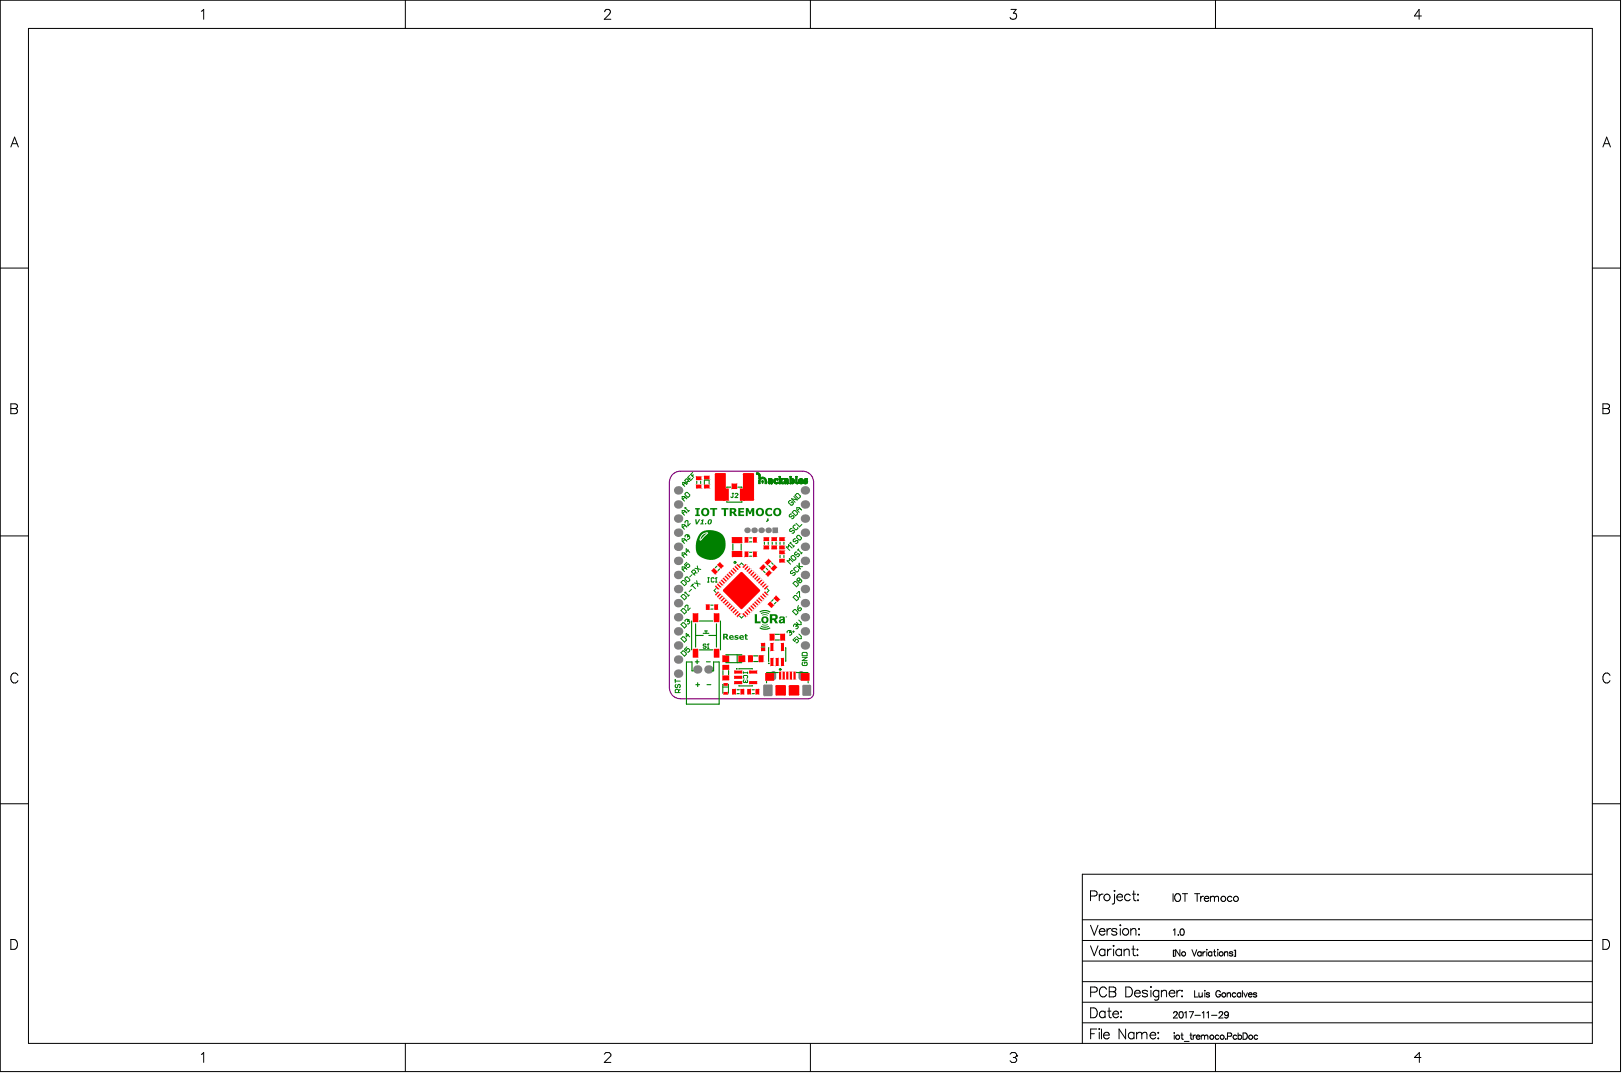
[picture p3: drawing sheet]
<svg xmlns="http://www.w3.org/2000/svg" width="487mm" height="322mm" viewBox="0 0 487 322" stroke-linecap="round" stroke-linejoin="round" font-family="sans-serif">
<g fill="none" stroke="#000" stroke-width=".3">
<path d="M.1 .1h486v321.3h-486zM8.5 8.5h469.1v304.4h-469.1zM60.4 3.4l.7-.6v3M121.6 .1v8.4M181.4 3.5l.1-.4 .5-.3h.5l.5 .3a.92 .92 0 0 1-.3 1.3l-1.4 1.4h1.9M243.1 .1v8.4M303.3 2.8h1.5l-.8 1.1a.99 .99 0 0 1 .9 1.4 .99 .99 0 0 1-1.6 .3l-.3-.4M364.6 .1v8.4M426.4 4.8h-2.1l1.4-2v3M3.3 44.1l1.1-3 1.1 3M3.7 43.1h1.4M480.8 44.1l1.1-3 1.2 3"/>
<path d="M481.2 43.1h1.4M.1 80.4h8.4M477.6 80.4h8.5M3.3 121.1h1.2l.6 .3 .1 .6-.3 .4-.4 .1a.78 .78 0 0 1 .8 .8 .78 .78 0 0 1-.8 .8h-1.2zM3.3 122.5h1.2M480.8 121.1h1.3l.5 .3 .2 .6-.3 .4-.4 .1a.78 .78 0 0 1 .7 .8 .78 .78 0 0 1-.7 .8h-1.3zM480.8 122.5h1.3M.1 160.7h8.4M477.6 160.7h8.5M5.4 202.6a1.09 1.09 0 0 0-1.3-.8 1.09 1.09 0 0 0-.8 1.2 1.3 1.3 0 0 0 .2 1.4 1.3 1.3 0 0 0 1.4 .3l.5-.6M482.9 202.6a1.09 1.09 0 0 0-1.2-.8 1.09 1.09 0 0 0-.9 1.2 1.3 1.3 0 0 0 .3 1.4 1.3 1.3 0 0 0 1.4 .3l.4-.6M.1 241h8.4"/>
<path d="M477.6 241h8.5M324.7 275.8h152.9M327.1 277.5l1.1 2.9 1.2-2.9M327.1 268.7h1.3a.78 .78 0 0 0 .7-.8 .78 .78 0 0 0-.7-.7h-1.3v2.9M329.7 279.3a.93 .93 0 0 0 .6 1.1 .93 .93 0 0 0 1.1-.4M329.7 268.2v1.9M329.9 278.9a.82 .82 0 0 1 .9-.4 .82 .82 0 0 1 .6 .8h-1.7zM330.9 268.2a.95 .95 0 0 0-1.2 .8M332.1 278.5v1.9M333.2 278.5a.95 .95 0 0 0-1.1 .8M334.3 267v.3zM334.3 268.2v2.3l-.1 .5-.6 .1"/>
<path d="M335 278.9a.89 .89 0 0 0-1.5 0l.1 .3 1.3 .4 .1 .4a.89 .89 0 0 1-1.5 0M335 269a.93 .93 0 0 0 .6 1.1 .93 .93 0 0 0 1.1-.4M335.1 268.6a.82 .82 0 0 1 1-.5 .82 .82 0 0 1 .6 .9h-1.7zM336 277.3v.3zM336 278.5v1.9M339 268.6a.94 .94 0 0 0-1.4-.2 .94 .94 0 0 0 0 1.4 .94 .94 0 0 0 1.4-.1M339.2 279l.7-.5 .7 .1 .1 1.8M339.2 278.5v1.9M339.7 268.2h.9M340.1 267.2v2.4l.1 .4 .6 .1M341.3 269.8v.3zM341.3 268.2v.2z"/>
<path d="M341.7 278.5v.3zM351.9 268v2.3M352 278.9l.4-.3v1.9M352.8 268.1a1.16 1.16 0 0 1 1.4 .8 1.16 1.16 0 0 1-.7 1.4 1.21 1.21 0 0 1-1.2-.8 1.21 1.21 0 0 1 .5-1.4zM354.2 278.7l.3-.1a.98 .98 0 0 1 .7 .9 .98 .98 0 0 1-.7 1 1.21 1.21 0 0 1-.3-1.8zM354.7 268h1.5M355.4 268v2.3M358.3 268h1.6M359.1 268v2.3M360.1 268.8v1.5M361 268.8a.75 .75 0 0 0-.9 .7M361.2 269.5v.2a.71 .71 0 0 0 .6 .6 .71 .71 0 0 0 .8-.3"/>
<path d="M361.6 268.9h.8l.2 .6h-1.4zM363.1 269.2l.5-.4 .6 .1 .1 .3M363.1 268.8v1.5M364.3 269.2l.5-.4 .6 .1 .1 1.4M364.3 269.2v1.1M369.5 269.1a.74 .74 0 0 0-1.1-.1 .74 .74 0 0 0 0 1.1 .74 .74 0 0 0 1.1-.1M477.6 262.2h-152.9v50.7M3.3 281.8h.9a1.58 1.58 0 0 1 1.1 1.4 1.58 1.58 0 0 1-1.1 1.5h-.9zM324.7 294.4h152.9M324.7 288.2h152.9M324.7 282h152.9M327.1 283.7l1.1 2.9 1.2-2.9"/>
<path d="M327.1 297.5h1.3a.78 .78 0 0 0 .7-.7 .78 .78 0 0 0-.7-.8h-1.3v3M331.4 285.1a.94 .94 0 0 0-1.4-.2 .94 .94 0 0 0 0 1.4 .94 .94 0 0 0 1.4-.1M331.4 284.6v2M331.9 296.7a1.09 1.09 0 0 0-1.2-.7 1.09 1.09 0 0 0-.9 1.1 1.29 1.29 0 0 0 .3 1.4 1.29 1.29 0 0 0 1.4 .3l.4-.5M332.2 284.6v2M332.7 296h1.3l.6 .3v.8l-.6 .3a.78 .78 0 0 1 .7 .8 .78 .78 0 0 1-.7 .8h-1.3zM332.7 297.4h1.3M333.3 284.6a.95 .95 0 0 0-1.1 .9M333.9 283.7h.3zM334 284.6v2M336.4 285.1a.94 .94 0 0 0-1.4-.2 .94 .94 0 0 0 0 1.4 .94 .94 0 0 0 1.4-.1M336.4 284.6v2"/>
<path d="M337.2 285.2l.7-.6 .7 .2 .1 1.8M337.2 284.6v2M337.7 296h1a1.58 1.58 0 0 1 1 1.5 1.58 1.58 0 0 1-1 1.5h-1zM339.5 284.6h1M339.9 283.7v2.3l.2 .5 .5 .1M340.3 297.8a.93 .93 0 0 0 .6 1.1 .93 .93 0 0 0 1.1-.4M340.5 297.4a.82 .82 0 0 1 .9-.4 .82 .82 0 0 1 .6 .8h-1.7zM341.2 284.6v.3zM341.2 286.3v.3zM341.7 280.2v.2zM344.2 297.4a.89 .89 0 0 0-1.6 0l.2 .3 1.2 .4 .2 .4a.89 .89 0 0 1-1.6 0M345.2 295.9v.2z"/>
<path d="M345.2 297v2M347.6 297.4a.94 .94 0 0 0-1.4-.1 .94 .94 0 0 0 0 1.4 .94 .94 0 0 0 1.4-.2M347.6 297v2.2a.78 .78 0 0 1-.5 .7 .78 .78 0 0 1-.8-.1M348.4 297.5l.7-.5 .7 .1 .1 1.9M348.4 297v2M350.7 297.8a.93 .93 0 0 0 .5 1.1 .93 .93 0 0 0 1.2-.4M351.1 297.1a.78 .78 0 0 1 .9-.1 .78 .78 0 0 1 .4 .8h-1.7zM352 285v1.8M352.4 285h-.4v1.8h.4M353 297v2M353.4 280.4h.1zM353.9 284.8v1.9l-1.2-1.9v1.9"/>
<path d="M354.1 297a.95 .95 0 0 0-1.1 .8M354.4 298.8h.3zM354.6 297v.3zM357.5 284.8l.8 1.9 .7-1.9M358.3 297.1v1.9h1.1M359.6 297.7l.1 1.2 .5 .1 .4-.4M360.3 285.7a.61 .61 0 0 0-.9-.1 .61 .61 0 0 0 0 .9 .61 .61 0 0 0 .9-.1M360.3 285.4v1.3M360.6 297.7v1.3M360.8 285.4v1.3M361.4 297v.2zM361.4 297.7v1.3"/>
<path d="M361.5 285.4l-.4 .1-.3 .5M362 284.7v.2zM362 285.4v1.3M362.8 298l-.3-.3-.7 .3 .9 .5v.4l-.5 .1-.4-.3M363.5 285.7a.61 .61 0 0 0-.9-.1 .61 .61 0 0 0 0 .9 .61 .61 0 0 0 .9-.1M363.5 285.4v1.3M364 285.4h.6M364.3 284.8v1.5l.1 .3 .3 .1M365.2 284.8h.2zM365.3 285.4v1.3M366.1 297.6a.7 .7 0 0 0-.8-.5 .7 .7 0 0 0-.6 .7v.5a.68 .68 0 0 0 .7 .7 .68 .68 0 0 0 .7-.7h-.5M367.3 285.4v1.3"/>
<path d="M367.3 285.8l.4-.4 .5 .1 .1 1.2M368.1 298.1l.5-.4 .4 .1 .1 1.2M368.1 297.7v1.3M369.8 285.7l-.4-.3-.6 .3 .9 .5v.4l-.6 .1-.3-.3M370.2 285h.4v1.8h-.4M370.5 285v1.8M370.7 298a.61 .61 0 0 0-.9-.1 .61 .61 0 0 0 0 .9 .61 .61 0 0 0 .9-.1M372.2 298a.61 .61 0 0 0-.9-.1 .61 .61 0 0 0 0 .9 .61 .61 0 0 0 .9-.1M372.2 297.7v1.3M372.7 297.1v1.9M373.1 297.7l.5 1.3 .6-1.3M374.5 298.3l.1 .4 .3 .3 .7-.3"/>
<path d="M374.7 297.8h.7l.2 .5h-1.1zM377 298l-.4-.3-.6 .3 .9 .5v.4l-.6 .1-.3-.3M480.8 281.8h1a1.58 1.58 0 0 1 1 1.4 1.58 1.58 0 0 1-1 1.5h-1zM60.4 316.2l.7-.5v2.9M121.6 312.9v8.5M181.3 316.2l.5-.5h.9l.5 .5v.4l-1.9 2h1.9M243.1 312.9v8.5M303 316.2l.5-.5h1l.4 .5v.4M304 317.1h.5M304.5 317.1l.4 .5v.5l-.4 .5h-1l-.5-.5M304.9 316.6h.1M304.9 316.6l-.4 .5"/>
<path d="M324.7 306.7h152.9M324.7 300.6h152.9M327.1 302.3h1a1.58 1.58 0 0 1 1.1 1.4 1.58 1.58 0 0 1-1.1 1.5h-1zM327.1 310h1.2M329 308.6h-1.9v3M329.7 308.5v.2zM329.7 309.6v2M330.4 308.6v3M331 310.4a.93 .93 0 0 0 .6 1.1 .93 .93 0 0 0 1.1-.4M331.2 310a.82 .82 0 0 1 .9-.4 .82 .82 0 0 1 .6 .8h-1.7zM331.5 303.7a.94 .94 0 0 0-1.4-.2 .94 .94 0 0 0 0 1.4 .94 .94 0 0 0 1.4-.1M331.5 303.2v2"/>
<path d="M332.3 303.2h.9M332.7 302.3v2.4l.1 .4 .6 .1M333.8 304.1a.93 .93 0 0 0 .6 1 .93 .93 0 0 0 1.1-.3M334.2 303.4a.78 .78 0 0 1 .9-.1 .78 .78 0 0 1 .4 .8h-1.7zM336.3 304.9v.3zM336.3 303.2v.3zM337.6 308.6v3l-1.9-3v3M340.1 310a.94 .94 0 0 0-1.3-.1 .94 .94 0 0 0 0 1.4 .94 .94 0 0 0 1.3-.2M340.1 309.6v2M340.9 310.1l.7-.5 .7 .1 .2 .4M340.9 309.6v2M342.5 310.1l.7-.5 .7 .1 .1 1.9"/>
<path d="M342.5 310.1v1.5M345 310.4a.93 .93 0 0 0 .5 1.1 .93 .93 0 0 0 1.2-.4M345.4 309.7a.78 .78 0 0 1 .9-.1 .78 .78 0 0 1 .4 .8h-1.7zM347.4 309.6v.3zM347.4 311.3v.3zM352 303.8l.4-.4 .6 .1 .1 .3-.2 .6-.9 .9h1.2M352.1 309.8h.2zM352.2 310.4v1.3M353.9 303.5l.3-.1a.98 .98 0 0 1 .7 .9 .98 .98 0 0 1-.7 1 1.21 1.21 0 0 1-.3-1.8zM354.2 310.4h.7M354.5 309.8v1.5l.1 .3 .4 .1M355.2 312.3h1.5"/>
<path d="M355.3 303.8l.5-.4v1.9M356.7 303.4h1.3l-.9 1.9M356.9 310.4h.7M357.2 309.8v1.5l.1 .3 .4 .1M357.9 310.4v1.3M358.4 304.5h1.7M358.7 310.4l-.5 .1-.3 .5M358.8 311l.1 .4 .4 .3 .6-.3M359.1 310.5h.6l.2 .5h-1.1zM360.3 310.8l.5-.4 .4 .1 .1 .3M360.3 310.4v1.3M360.6 303.8l.5-.4v1.9"/>
<path d="M361.3 310.8l.5-.4 .4 .1 .1 1.2M361.3 310.8v.9M362 303.8l.5-.4v1.9M363.4 304.5h1.6M364.6 312.9v8.5M365.6 310.7a.61 .61 0 0 0-.9-.1 .61 .61 0 0 0 0 .9 .61 .61 0 0 0 .9-.1M365.7 303.8l.4-.4 .5 .1 .2 .3-.3 .6-.9 .9h1.3M367.6 311.6h.2zM368.2 310.8l1.1-.1 .1-.7-1.2-.2v1.9M368.5 304a.9 .9 0 0 1-.8 1.3l-.3-.3M371 310.7a.61 .61 0 0 0-.9-.1 .61 .61 0 0 0 0 .9 .61 .61 0 0 0 .9-.1M371.4 310.7a.61 .61 0 0 1 .9-.1 .61 .61 0 0 1 0 .9 .61 .61 0 0 1-.9-.1"/>
<path d="M371.4 309.8v1.9M372.9 309.8h.6a1.02 1.02 0 0 1 .7 .9 1.02 1.02 0 0 1-.7 1h-.6zM377.2 310.7a.61 .61 0 0 0-.9-.1 .61 .61 0 0 0 0 .9 .61 .61 0 0 0 .9-.1M426.2 317.1h-1.9l1.4-1.4v2.9"/>
<circle cx="332" cy="269.1" r=".98"/>
<circle cx="337.6" cy="279.5" r=".98"/>
<circle cx="367" cy="269.5" r=".77"/>
<circle cx="370.7" cy="269.6" r=".77"/>
<circle cx="355" cy="286" r=".63"/>
<circle cx="366.3" cy="286.1" r=".62"/>
<circle cx="367.1" cy="298.4" r=".62"/>
<circle cx="353.3" cy="311" r=".62"/>
<circle cx="363.5" cy="311.1" r=".63"/>
<circle cx="366.6" cy="311" r=".63"/>
<circle cx="367.9" cy="304" r=".59"/>
<circle cx="375.1" cy="311.1" r=".63"/>
</g>
<path d="M201.8 142.3a3.3 3.3 0 0 1 2.3-1h36.6a3.3 3.3 0 0 1 3.4 3.3v63.3l-.3 .8-.6 .6-.8 .3h-38.3a3.3 3.3 0 0 1-3.3-3.4v-61.6a3.3 3.3 0 0 1 1-2.3z" fill="none" stroke="#800080" stroke-width=".34"/>
<g fill="#808080">
<circle cx="203.4" cy="197.8" r="1.27"/>
<circle cx="203.4" cy="202" r="1.27"/>
<circle cx="203.4" cy="193.6" r="1.27"/>
<circle cx="203.4" cy="185.1" r="1.27"/>
<circle cx="203.4" cy="180.9" r="1.27"/>
<circle cx="203.4" cy="189.3" r="1.27"/>
<circle cx="203.4" cy="172.4" r="1.27"/>
<circle cx="203.4" cy="168.2" r="1.27"/>
<circle cx="203.4" cy="159.7" r="1.27"/>
<circle cx="203.4" cy="155.5" r="1.27"/>
<circle cx="203.4" cy="147.1" r="1.27"/>
<circle cx="224.1" cy="159" r=".85"/>
<circle cx="230.4" cy="159" r=".85"/>
</g>
<path d="M240.3 202v1.2" fill="none" stroke="#808080" stroke-width="1.7"/>
<g fill="#808080">
<path d="M231.3 205.3v.4zM231.3 205.3l.5 .4h-.5z"/>
<path d="M228.9 205.7h.5zM229.1 205.3h.3v.4h-.5z"/>
<path d="M229.4 208.4v.4zM228.9 208.4h.5v.4z"/>
<path d="M231.3 208.4h.5zM231.3 208.4h.5l-.3 .3-.2 .1z"/>
<circle cx="203.4" cy="176.7" r="1.27"/>
<circle cx="203.4" cy="164" r="1.27"/>
<circle cx="203.4" cy="151.3" r="1.27"/>
<circle cx="209.1" cy="200.8" r="1.25"/>
<circle cx="212.5" cy="200.8" r="1.25"/>
</g>
<path d="M229.4 205.3h1.9l.5 .4v2.7l-.5 .4h-1.9l-.5-.4v-2.7z" fill-rule="evenodd" fill="#808080"/>
<path d="M232 202v1.2" fill="none" stroke="#808080" stroke-width="1.7"/>
<g fill="#808080">
<path d="M231.9 158.2h1.2l.3 .2v1.2l-.3 .3h-1.2l-.2-.3v-1.2z" fill-rule="evenodd"/>
<path d="M241.1 205.4h1.8l.4 .4v2.5l-.4 .4h-1.8l-.4-.4v-2.5z" fill-rule="evenodd"/>
</g>
<g fill="#808080">
<path d="M231.9 159.6v.3zM231.7 159.6h.2v.3z"/>
<path d="M233.1 159.6h.3zM233.1 159.6h.3l-.3 .3z"/>
<path d="M233.1 158.2v.2zM233.1 158.2l.3 .2h-.3z"/>
<path d="M231.7 158.4h.2zM231.8 158.3l.1-.1v.2h-.2z"/>
<path d="M242.9 205.4v.4zM242.9 205.4l.4 .4h-.4z"/>
<path d="M240.7 205.8h.4zM240.9 205.4h.2v.4h-.4z"/>
<path d="M241.1 208.3v.4zM240.7 208.3h.4v.4z"/>
<path d="M242.9 208.3h.4zM242.9 208.3h.4l-.2 .3-.2 .1z"/>
<circle cx="226.2" cy="159" r=".85"/>
<circle cx="228.3" cy="159" r=".85"/>
<circle cx="241.4" cy="193.6" r="1.27"/>
<circle cx="241.4" cy="185.1" r="1.27"/>
<circle cx="241.4" cy="180.9" r="1.27"/>
<circle cx="241.4" cy="189.3" r="1.27"/>
<circle cx="241.4" cy="172.4" r="1.27"/>
<circle cx="241.4" cy="168.2" r="1.27"/>
<circle cx="241.4" cy="159.7" r="1.27"/>
<circle cx="241.4" cy="155.5" r="1.27"/>
<circle cx="241.4" cy="147.1" r="1.27"/>
<circle cx="241.4" cy="176.7" r="1.27"/>
<circle cx="241.4" cy="164" r="1.27"/>
<circle cx="241.4" cy="151.3" r="1.27"/>
</g>
<g fill="#f00">
<path d="M217.1 207.5h1.1l.1 .8h-1.2z" fill-rule="evenodd"/>
<path d="M217 204.9l1.2-.1 .1 .8-1.2 .1z" fill-rule="evenodd"/>
<path d="M218.3 180.3l.3 .3-.9 .9-.3-.3z" fill-rule="evenodd"/>
<path d="M215.9 174.4l.9 .9-.2 .3-.9-.9z" fill-rule="evenodd"/>
<path d="M216.5 173.9l.9 .8-.2 .3-1-.8z" fill-rule="evenodd"/>
<path d="M217.1 173.3l.9 .9-.2 .2-1-.8z" fill-rule="evenodd"/>
<path d="M221.2 183.3l.3 .3-.9 .9-.2-.3z" fill-rule="evenodd"/>
<path d="M220.6 169.7l.9 .9-.2 .3-.9-.9z" fill-rule="evenodd"/>
<path d="M219.4 170.9l1 .9-.3 .3-.9-.9z" fill-rule="evenodd"/>
<path d="M220 170.3l1 .9-.3 .3-.9-.9z" fill-rule="evenodd"/>
<path d="M223.5 183.3l1 .9-.3 .3-.9-.9z" fill-rule="evenodd"/>
<path d="M222.7 184.1l.3-.2 .9 .9-.3 .2z" fill-rule="evenodd"/>
<path d="M224.2 169.7l.3 .3-1 .9-.2-.3z" fill-rule="evenodd"/>
<path d="M224.8 170.3l.3 .3-1 .9-.2-.3z" fill-rule="evenodd"/>
<path d="M226.5 180.3l.9 .9-.2 .3-1-.9z" fill-rule="evenodd"/>
<path d="M228.3 173.9l.3 .3-.9 .8-.3-.3z" fill-rule="evenodd"/>
<path d="M227.7 173.3l.3 .3-.9 .8-.3-.2z" fill-rule="evenodd"/>
<path d="M231.1 197.4h.9l-.1 2.3-.8-.1z" fill-rule="evenodd"/>
<path d="M229.4 177.4l1 .9-.3 .3-.9-.9z" fill-rule="evenodd"/>
<path d="M234.2 197.4h1l-.1 2.3-.9-.1z" fill-rule="evenodd"/>
<path d="M232.7 197.4h.9l-.1 2.3-.8-.1z" fill-rule="evenodd"/>
<path d="M234.2 190l1.3 .2-.2 1.9-1.3-.1z" fill-rule="evenodd"/>
<path d="M233.7 167.7l1.6-.1 .1 1-1.6 .1z" fill-rule="evenodd"/>
<path d="M233.7 163.7l1.6-.1 .1 1-1.6 .2z" fill-rule="evenodd"/>
<path d="M233.8 161.1h1.5l.1 1-1.6 .2z" fill-rule="evenodd"/>
<path d="M216.5 178.6l.3 .3-.9 .8-.2-.3z" fill-rule="evenodd"/>
<path d="M217.1 179.2l.3 .2-.9 .9-.3-.3z" fill-rule="evenodd"/>
<path d="M217.7 179.7l.3 .3-.9 .9-.3-.3z" fill-rule="evenodd"/>
<path d="M217.7 172.7l.9 .9-.2 .3-1-.9z" fill-rule="evenodd"/>
<path d="M217 146.5l1.6 .1-.1 3.6-1.6-.1z" fill-rule="evenodd"/>
<path d="M219.6 206.7h1.2l-.2 1.6-1-.1z" fill-rule="evenodd"/>
<path d="M220.1 182.1l.3 .3-1 .9-.2-.3z" fill-rule="evenodd"/>
<path d="M220.7 182.7l.3 .3-1 .9-.2-.3z" fill-rule="evenodd"/>
<path d="M219.4 145.1l1.6-.1 .1 1.6-1.6 .1z" fill-rule="evenodd"/>
<path d="M224.1 206.7h1.2l-.1 1.6-1.1-.1z" fill-rule="evenodd"/>
<path d="M224.1 182.7l1 .9-.3 .3-.9-.9z" fill-rule="evenodd"/>
<path d="M223.6 169.2l.3 .2-.9 .9-.3-.3z" fill-rule="evenodd"/>
<path d="M223.3 165.5h1.2l-.1 1.6-1.1-.2z" fill-rule="evenodd"/>
<path d="M223.3 161.2h1.2l-.1 1.5-1.1-.1z" fill-rule="evenodd"/>
<path d="M226.7 206.6l1.1 .1-.1 1.6-1.1-.1z" fill-rule="evenodd"/>
<path d="M227.7 179.2l.9 .8-.2 .3-1-.9z" fill-rule="evenodd"/>
<path d="M227.1 179.7l.9 .9-.2 .3-1-.9z" fill-rule="evenodd"/>
<path d="M227.1 172.7l.3 .3-.9 .9-.3-.3z" fill-rule="evenodd"/>
<path d="M226 165.4l1 .1-.1 1.6-1.1-.2z" fill-rule="evenodd"/>
<path d="M226 161.1l1 .1-.1 1.5-1.1-.1z" fill-rule="evenodd"/>
<path d="M231.1 192.9h.9l-.1 2.3-.8-.1z" fill-rule="evenodd"/>
<path d="M229.7 201.9h2.2l.3 .2v1.8l-.3 .3h-2.2l-.2-.3v-1.8z" fill-rule="evenodd"/>
<path d="M230.1 175.6l.3 .3-1 .9-.2-.3z" fill-rule="evenodd"/>
<path d="M229.6 172.1l1-1.1 .9 .7-1.1 1.2z" fill-rule="evenodd"/>
<path d="M230.5 167.6l.8 .9-1.2 1-.6-.9z" fill-rule="evenodd"/>
<path d="M234.2 192.9h1l-.1 2.3-.9-.1z" fill-rule="evenodd"/>
<path d="M233.7 201.5h.6v2.3l-.6-.1z" fill-rule="evenodd"/>
<path d="M234.8 201.5h.6v2.3l-.6-.1z" fill-rule="evenodd"/>
<path d="M233.8 165.1h1.5l.1 1-1.6 .1z" fill-rule="evenodd"/>
<path d="M237 201.5h.6l-.1 2.3-.6-.1z" fill-rule="evenodd"/>
<path d="M238.1 201.5h.6l-.1 2.3-.6-.1z" fill-rule="evenodd"/>
<path d="M218.9 180.9l.3 .3-1 .9-.2-.3z" fill-rule="evenodd"/>
<path d="M219.5 181.5l.3 .3-1 .9-.2-.3z" fill-rule="evenodd"/>
<path d="M215.4 177.4l.3 .3-1 .9-.2-.3z" fill-rule="evenodd"/>
<path d="M216 178l.2 .3-.9 .9-.2-.3z" fill-rule="evenodd"/>
<path d="M213.4 171.1l.8-.7 1 1.2-.8 .6z" fill-rule="evenodd"/>
<path d="M208.9 142.8h1.4l.1 1.1-1.5 .1z" fill-rule="evenodd"/>
<path d="M211.2 142.8l1.5-.1 .1 1-1.5 .1z" fill-rule="evenodd"/>
<path d="M224.8 204.2h2.2l.1 .9-2.3 .1z" fill-rule="evenodd"/>
<path d="M224.8 201.1h2.2l.1 .8-2.3 .1z" fill-rule="evenodd"/>
<path d="M228.4 194.2h1l.1 1-1.1 .1z" fill-rule="evenodd"/>
<path d="M231 190l1.3 .2-.1 1.9-1.4-.1z" fill-rule="evenodd"/>
<path d="M221.8 183.9l.3 .3-.9 .8-.2-.3z" fill-rule="evenodd"/>
<path d="M225.9 180.9l.9 .9-.2 .3-.9-.9z" fill-rule="evenodd"/>
<path d="M225.3 181.5l.9 .9-.2 .3-.9-.9z" fill-rule="evenodd"/>
<path d="M230.3 181.1l.8-.7 1 1.2-.8 .7z" fill-rule="evenodd"/>
<path d="M228.8 178l1 .9-.3 .3-.9-.9z" fill-rule="evenodd"/>
<path d="M228.9 174.4l.3 .3-1 .9-.2-.3z" fill-rule="evenodd"/>
<path d="M225.4 170.9l.3 .3-1 .9-.2-.3z" fill-rule="evenodd"/>
<path d="M231.4 163.7l1.5-.1 .1 1-1.5 .2z" fill-rule="evenodd"/>
<path d="M229 163.7l1.6-.1 .1 1-1.5 .2z" fill-rule="evenodd"/>
<path d="M231.5 161.1h1.4l.1 1-1.5 .2z" fill-rule="evenodd"/>
<path d="M229.2 161.1h1.4l.1 1-1.5 .2z" fill-rule="evenodd"/>
<path d="M216.8 202.6h1.8l.1 1.3-1.9 .2-.1-.2z" fill-rule="evenodd"/>
<path d="M216.8 199.4h1.8l.1 1.3-1.9 .2-.1-.2z" fill-rule="evenodd"/>
<path d="M216.9 196.5h1.6l.2 .2v1.7l-.2 .2h-1.6l-.2-.2v-1.7z" fill-rule="evenodd"/>
<path d="M214.3 194.6l1.5 .1v2.4l-.2 .1-1.5-.1v-2.4z" fill-rule="evenodd"/>
<path d="M208 194.6l1.5 .1v2.4l-.2 .1-1.5-.1v-2.4z" fill-rule="evenodd"/>
<path d="M211.7 181.4h1.2l-.1 1.5-1.1-.1z" fill-rule="evenodd"/>
<path d="M214.3 181.2l1.1 .2-.1 1.5-1.1-.1z" fill-rule="evenodd"/>
<path d="M214.3 183.9l1.5 .2v2.3l-.2 .2-1.5-.2v-2.3z" fill-rule="evenodd"/>
<path d="M208 183.9l1.5 .2v2.3l-.2 .2-1.5-.2v-2.3z" fill-rule="evenodd"/>
<path d="M215.8 168.6l1.2 1.1-.7 .8-1.1-1z" fill-rule="evenodd"/>
<path d="M214.7 175.6l1 .9-.3 .3-.9-.9z" fill-rule="evenodd"/>
<path d="M215.3 175l.9 .9-.2 .3-.9-.9z" fill-rule="evenodd"/>
<path d="M218.2 172.1l1 .9-.2 .3-1-.9z" fill-rule="evenodd"/>
<path d="M218.8 171.5l1 .9-.3 .3-.9-.9z" fill-rule="evenodd"/>
<path d="M208.8 145.4l1.5-.1 .1 1.1-1.5 .1z" fill-rule="evenodd"/>
<path d="M214.7 141.9h2.7l.3 .3v7.7l-.3 .3h-2.7l-.3-.3v-7.7z" fill-rule="evenodd"/>
<path d="M211.2 145.4l1.5-.1 .1 1.1-1.5 .1z" fill-rule="evenodd"/>
<path d="M222.2 206.6l1 .1-.1 1.6-1-.1z" fill-rule="evenodd"/>
<path d="M228.4 192.8h1l.1 1-1.1 .1z" fill-rule="evenodd"/>
<path d="M227.7 196.5l1.3 .2-.1 1.9-1.4-.2z" fill-rule="evenodd"/>
<path d="M224.5 196.5l1.4 .2-.2 1.9-1.3-.2z" fill-rule="evenodd"/>
<path d="M221.7 196.5h1.7l.2 .2v1.7l-.2 .2h-1.7l-.2-.2v-1.7z" fill-rule="evenodd"/>
<path d="M228.2 178.6l1 .8-.2 .3-1-.8z" fill-rule="evenodd"/>
<path d="M224.7 182.1l1 .9-.3 .3-.9-.9z" fill-rule="evenodd"/>
<path d="M228.6 175.9l.9-.9 .3 .3-.9 .9z" fill-rule="evenodd"/>
<path d="M226.5 172.1l.3 .3-.9 .9-.2-.3z" fill-rule="evenodd"/>
<path d="M226 171.5l.2 .3-.9 .9-.2-.3z" fill-rule="evenodd"/>
<path d="M221.2 169.2l.9 .8-.2 .3-.9-.9z" fill-rule="evenodd"/>
<path d="M228.9 169.3l.8 .8-1.2 1-.6-.8z" fill-rule="evenodd"/>
<path d="M231.2 170.4l1-1 .9 .7-1 1.1z" fill-rule="evenodd"/>
<path d="M223.2 141.9h2.7l.3 .3v7.7l-.3 .3h-2.7l-.3-.3v-7.7z" fill-rule="evenodd"/>
<path d="M222 146.5l1.6 .1-.1 3.6-1.6-.1z" fill-rule="evenodd"/>
<path d="M236.9 205.4h2.5l.3 .4v2.5l-.3 .3h-2.5l-.3-.3v-2.5z" fill-rule="evenodd"/>
<path d="M235.9 201.5h.6l-.1 2.3-.6-.1z" fill-rule="evenodd"/>
<path d="M240.4 201.9h2.2l.2 .2v1.8l-.2 .3h-2.2l-.2-.3v-1.8z" fill-rule="evenodd"/>
<path d="M220.3 204.2h2.2l.1 .9-2.3 .1z" fill-rule="evenodd"/>
<path d="M220.3 201.1h2.2l.1 .8-2.3 .1z" fill-rule="evenodd"/>
<path d="M232.9 205.4h2.5l.4 .4v2.5l-.4 .3h-2.5l-.3-.3v-2.5z" fill-rule="evenodd"/>
<path d="M220.3 202.7h2.2l.1 .8-2.3 .1z" fill-rule="evenodd"/>
<path d="M232.7 178.7l1.2 1-.6 .8-1.2-1z" fill-rule="evenodd"/>
<path d="M219.7 165.2h2.8l.2 .2v1.5l-.2 .2h-2.8l-.2-.2v-1.5z" fill-rule="evenodd"/>
<path d="M219.7 161.1h2.8l.2 .1v1.5l-.2 .2h-2.8l-.2-.2v-1.5z" fill-rule="evenodd"/>
<path d="M222.1 171.6h.6l5.2 5.2v.6l-5.2 5.2h-.6l-5.2-5.2v-.6z" fill-rule="evenodd"/>
</g>
<g fill="#f00">
<path d="M234 190.2h.2z"/>
<path d="M235.3 192h.2z"/>
<path d="M233.7 168.6l.1 .1z"/>
<path d="M235.3 167.6l.1 .1z"/>
<path d="M233.7 164.6l.1 .2z"/>
<path d="M235.3 163.6l.1 .1z"/>
<path d="M233.7 162.1l.1 .2z"/>
<path d="M235.3 161.1l.1 .1z"/>
<path d="M219.6 208.2l.1 .1z"/>
<path d="M220.6 206.6l.2 .1z"/>
<path d="M225.2 206.6l.1 .1z"/>
<path d="M224.1 208.2l.1 .1z"/>
<path d="M224.4 165.4l.1 .1z"/>
<path d="M223.3 166.9l.2 .2z"/>
<path d="M224.4 161.1l.1 .1z"/>
<path d="M223.3 162.6l.2 .1z"/>
<path d="M227.7 206.6l.1 .1z"/>
<path d="M226.6 208.2l.1 .1z"/>
<path d="M226.9 165.4l.1 .1z"/>
<path d="M225.8 166.9l.2 .2z"/>
<path d="M226.9 161.1l.1 .1z"/>
<path d="M225.8 162.6l.2 .1z"/>
<path d="M230.6 171h.2z"/>
<path d="M229.6 172.1v.1z"/>
<path d="M231.5 171.7v.2z"/>
<path d="M230.5 167.6h.1z"/>
<path d="M229.5 168.6v.2z"/>
<path d="M231.3 168.3v.2z"/>
<path d="M233.7 166.1l.1 .1z"/>
<path d="M235.3 165.1l.1 .1z"/>
<path d="M213.4 171.1v.1z"/>
<path d="M214.4 172.2h.2z"/>
<path d="M215.2 171.4v.2z"/>
<path d="M214.1 170.4h.1z"/>
<path d="M208.8 143.9l.1 .1z"/>
<path d="M210.3 142.8l.1 .1z"/>
<path d="M212.7 142.7l.1 .1z"/>
<path d="M211.2 143.7l.1 .1z"/>
<path d="M230.8 190.2h.2z"/>
<path d="M232.2 192h.1z"/>
<path d="M232.1 181.4v.2z"/>
<path d="M231 180.4h.1z"/>
<path d="M230.3 181.1v.2z"/>
<path d="M232.9 163.6l.1 .1z"/>
<path d="M231.4 164.6l.1 .2z"/>
<path d="M230.6 163.6l.1 .1z"/>
<path d="M229 164.6l.2 .2z"/>
<path d="M232.9 161.1l.1 .1z"/>
<path d="M231.4 162.1l.1 .2z"/>
<path d="M230.6 161.1l.1 .1z"/>
<path d="M229 162.1l.2 .2z"/>
<path d="M218.6 203.9h.1z"/>
<path d="M216.7 202.7h.1z"/>
<path d="M218.6 200.7h.1z"/>
<path d="M216.7 199.5h.1z"/>
<path d="M212.8 181.2l.1 .2z"/>
<path d="M211.7 182.8l.1 .1z"/>
<path d="M215.3 181.2l.1 .2z"/>
<path d="M214.2 182.8l.1 .1z"/>
<path d="M215.2 169.3v.2z"/>
<path d="M217 169.7v.1z"/>
<path d="M215.8 168.6h.2z"/>
<path d="M208.8 146.4l.1 .1z"/>
<path d="M210.3 145.3l.1 .1z"/>
<path d="M212.7 145.3l.1 .1z"/>
<path d="M211.2 146.4l.1 .1z"/>
<path d="M222.1 208.2l.1 .1z"/>
<path d="M223.1 206.6l.1 .1z"/>
<path d="M227.5 196.7h.2z"/>
<path d="M228.9 198.4h.1z"/>
<path d="M224.4 196.7h.1z"/>
<path d="M225.7 198.4h.2z"/>
<path d="M228.9 169.3h.1z"/>
<path d="M227.9 170.3v.2z"/>
<path d="M232.2 169.4h.2z"/>
<path d="M231.2 170.4v.2z"/>
<path d="M233.9 179.7v.1z"/>
<path d="M232.7 178.7h.2z"/>
<path d="M232.1 179.3v.2z"/>
<path d="M235.3 190v.2zM235.3 190l.2 .2z"/>
<path d="M234.2 192v.1zM234 192l.2 .1z"/>
<path d="M231.9 201.9v.2zM231.9 201.9l.3 .2h-.3z"/>
<path d="M229.5 202.1h.2zM229.6 201.9h.1v.2h-.2z"/>
<path d="M229.7 203.9v.3zM229.5 203.9h.2v.3z"/>
<path d="M231.9 203.9h.3zM231.9 203.9h.3l-.3 .3z"/>
<path d="M232.2 190v.2zM232.2 190l.1 .2z"/>
<path d="M231 192v.1zM230.8 192l.2 .1z"/>
<path d="M218.6 202.6v.1zM218.6 202.6l.1 .1z"/>
<path d="M216.8 203.9v.2zM216.7 203.9l.1 .2z"/>
<path d="M218.6 199.4v.1zM218.6 199.4l.1 .1z"/>
<path d="M216.8 200.7v.2zM216.7 200.7l.1 .2z"/>
<path d="M218.5 196.5v.2zM218.5 196.5l.2 .2z"/>
<path d="M216.7 196.7h.2zM216.7 196.6l.2 .1z"/>
<path d="M216.9 198.4v.2zM216.7 198.4l.2 .2z"/>
<path d="M218.5 198.4h.2zM218.5 198.4h.2l-.2 .2z"/>
<path d="M214.1 194.7h.2zM214.2 194.6l.1 .1z"/>
<path d="M214.3 197.1v.1zM214.1 197.1l.2 .1z"/>
<path d="M215.6 197.1h.2zM215.6 197.1h.2l-.2 .1z"/>
<path d="M215.6 194.6v.1zM215.6 194.6l.2 .1z"/>
<path d="M207.8 194.7h.2zM207.8 194.6l.2 .1z"/>
<path d="M208 197.1v.1zM207.8 197.1l.2 .1z"/>
<path d="M209.3 197.1h.2zM209.3 197.1h.2l-.2 .1z"/>
<path d="M209.3 194.6v.1zM209.3 194.6l.2 .1z"/>
<path d="M214.1 184.1h.2zM214.2 184l.1 .1z"/>
<path d="M214.3 186.4v.2zM214.1 186.4l.2 .2z"/>
<path d="M215.6 186.4h.2zM215.6 186.4h.2l-.2 .2z"/>
<path d="M215.6 183.9v.2zM215.6 183.9l.2 .2z"/>
<path d="M207.8 184.1h.2zM207.8 184l.2 .1z"/>
<path d="M208 186.4v.2zM207.8 186.4l.2 .2z"/>
<path d="M209.3 186.4h.2zM209.3 186.4h.2l-.2 .2z"/>
<path d="M209.3 183.9v.2zM209.3 183.9l.2 .2z"/>
<path d="M217.4 149.9h.3zM217.4 149.9h.3l-.1 .2-.2 .1z"/>
<path d="M217.4 141.9v.3zM217.4 141.9l.3 .3h-.3z"/>
<path d="M214.4 142.2h.3zM214.6 141.9h.1v.3h-.3z"/>
<path d="M214.7 149.9v.3zM214.4 149.9h.3v.3z"/>
<path d="M228.9 196.5v.2zM228.9 196.5l.1 .2z"/>
<path d="M227.7 198.4v.2zM227.5 198.4l.2 .2z"/>
<path d="M225.7 196.5v.2zM225.7 196.5l.2 .2z"/>
<path d="M224.5 198.4v.2zM224.4 198.4l.1 .2z"/>
<path d="M223.4 196.5v.2zM223.4 196.5l.2 .2z"/>
<path d="M221.5 196.7h.2zM221.5 196.6l.2 .1z"/>
<path d="M221.7 198.4v.2zM221.5 198.4l.2 .2z"/>
<path d="M223.4 198.4h.2zM223.4 198.4h.2l-.2 .2z"/>
<path d="M225.9 149.9h.3zM225.9 149.9h.3l-.2 .2-.1 .1z"/>
<path d="M225.9 141.9v.3zM225.9 141.9l.3 .3h-.3z"/>
<path d="M222.9 142.2h.3zM223 141.9h.2v.3h-.3z"/>
<path d="M223.2 149.9v.3zM222.9 149.9h.3v.3z"/>
<path d="M239.4 205.4v.4zM239.4 205.4l.3 .4h-.3z"/>
<path d="M236.6 205.8h.3zM236.7 205.5l.2-.1v.4h-.3z"/>
<path d="M236.9 208.3v.3zM236.6 208.3h.3v.3z"/>
<path d="M239.4 208.3h.3zM239.4 208.3h.3l-.1 .3h-.2z"/>
<path d="M242.6 201.9v.2zM242.6 201.9l.2 .2h-.2z"/>
<path d="M240.2 202.1h.2zM240.2 201.9h.2v.2h-.2z"/>
<path d="M240.4 203.9v.3zM240.2 203.9h.2v.3z"/>
<path d="M242.6 203.9h.2zM242.6 203.9h.2l-.2 .3z"/>
<path d="M235.4 205.4v.4zM235.4 205.4l.4 .4h-.4z"/>
<path d="M232.6 205.8h.3zM232.7 205.5l.2-.1v.4h-.3z"/>
<path d="M232.9 208.3v.3zM232.6 208.3h.3v.3z"/>
<path d="M235.4 208.3h.4zM235.4 208.3h.4l-.2 .3h-.2z"/>
<path d="M219.5 165.4h.2zM219.6 165.3l.1 .1z"/>
<path d="M219.7 166.9v.2zM219.5 166.9l.2 .2z"/>
<path d="M222.5 166.9h.2zM222.5 166.9h.2l-.2 .2z"/>
<path d="M222.5 165.2v.2zM222.5 165.2l.2 .2z"/>
<path d="M219.5 161.2h.2zM219.6 161.1l.1 .1z"/>
<path d="M219.7 162.7v.2zM219.5 162.7l.2 .2z"/>
<path d="M222.5 162.7h.2zM222.5 162.7h.2l-.2 .2z"/>
<path d="M222.5 161.1v.1zM222.5 161.1l.2 .1z"/>
<path d="M227.9 176.8l-.3 .3zM227.9 176.8v.6l-.3-.3z"/>
<path d="M222.1 171.6l.3 .3zM222.1 171.6h.6l-.3 .3z"/>
<path d="M217.2 177.1l-.3 .3zM216.9 176.8l.3 .3-.3 .3z"/>
<path d="M222.4 182.3l.3 .3zM222.4 182.3l.3 .3-.4 .1-.2-.1z"/>
</g>
<g fill="#008000">
<path d="M210.7 160.5l1.3-.6-1.9 1.9z"/>
<path d="M233.7 142.9h.4v1.2l.4-.5h.4l-.4 .6 .5 .8h-.5l-.4-.7v.7h-.4z"/>
<path d="M241.3 143.7h.9l-.1 .2h-.5l.6 .5-.3 .6-.7-.1 .1-.2 .5-.1-.5-.4z"/>
<path d="M226.9 141.8l.7 .1 .4 .4 .1 .8-.5 .4v-1l-.7-.2z"/>
<path d="M227.9 143.4l.7-.3 .9 .2 .4 .7v1h-.4l-.1-1.1-.7-.4-.6 .4-.1 1.1h-.4v-1z"/>
<path d="M232.3 143.7l.5-.2 .5 .2-.1 .2h-.5l-.1 .4 .1 .4h.5l.1 .3-.6 .1-.4-.2-.2-.6z"/>
<path d="M228.6 144.2l.4 .1-.2 .6z"/>
<path d="M238.7 142.9h.4l.1 2.2-.5-.3z"/>
<path d="M230.6 143.7l.5-.2 .5 .2 .1 1.3h-1.2l.1-.7 .7-.2-.1-.2h-.5zM230.9 144.5l.2 .2 .2-.3z"/>
<path d="M237 142.9h.4v.7h.5l.3 .3v.7l-.3 .4-.6-.1-.4 .1zM237.4 143.9v.7l.3 .1 .1-.7z"/>
<path d="M239.8 143.7l.5-.2 .4 .2 .1 .7h-.8l.2 .3h.5l.1 .3-.6 .1-.5-.3-.1-.6zM240.1 143.9l-.1 .3h.5l-.1-.3z"/>
<path d="M235.3 143.7l.6-.2 .5 .2 .1 1.3h-1.2v-.7l.7-.2-.1-.2h-.5zM235.7 144.5l.1 .2 .2-.3z"/>
<path d="M210.1 159.9l1.4-.8 2-.1 2 .5 1.3 1 .7 1.6 .1 2.1-.6 1.6-1.2 1.3-1.5 .7-1.7 .1-2-.6-1.4-1.1-.4-1.2v-2.1l.5-1.7zM210.5 160.3l-.6 1.2 .1 .6 .4-.1 2-2.2-.8-.1z"/>
</g>
<g fill="none" stroke="#008000" stroke-width=".34">
<path d="M218 150.4v.2h4.5v-.2M219.3 146.1h-1.3v.2M221.3 146.1h1.2v.2M219.8 163.1v1.9M222.3 163.1v1.9M207.5 186.2v8.7M208.7 190.6h2.2M208.7 187.1v7M209.8 194.9h4M209.8 186.2h4M210.9 189.9h1.7M211.4 189.2h.8"/>
<path d="M211.8 189.2v.7M212.6 190.6h2.3M214.9 187.1v7M216.1 186.2v8.7M217.7 198.7h4.8M217.7 196.4h4.8M221.1 196.4v2.3M226.1 196.7h1.2M226.1 198.4h1.2M228.4 194h1M232.5 190.2h1.3M232.5 191.9h1.3"/>
<path d="M208 201.2h-.4v-2.7h-1.7v12.7h9.8v-12.7h-1.6v2.7h-.5M216.9 201.1v1.3M218.5 201.1v1.3"/>
</g>
<g fill="none" stroke="#008000" stroke-width=".33">
<path d="M209 144.3v.7M210.2 144.3v.7M215 169.8l-.4 .5M215.9 170.6l-.5 .5M224.8 166.8h.7M224.8 165.6h.7M224.8 161.3h.7M224.8 162.5h.7M229 171.3l.5 .4M229.3 162.6v.7M229.8 170.4l.5 .5M230.5 162.6v.7"/>
<path d="M230.6 169.6l.5 .5M231.4 168.8l.5 .5M231.6 162.6v.7M231.9 179.8l-.4 .5M232.8 162.6v.7M234 162.6v.7M234 166.6v.6M235.1 162.6v.7M235.1 166.6v.6M213.2 181.5h.7M213.2 182.7h.7M230.6 194.3v4"/>
<path d="M232.8 180.6l-.5 .5M235.6 194.3v4M221.1 208h.7M221.1 206.9h.7M221.7 200.6h4M221.7 205.6h4M225.6 208h.7M225.6 206.9h.7M229.9 204.4v.4M229.9 201.7h3.6M238.8 201.7h3.6M242.4 204.4v.4"/>
</g>
<g fill="none" stroke="#008000" stroke-width=".3">
<path d="M211.3 145.2v-1.2h1.4v1.2M219.6 148h.5M219.9 148v1l-.3 .2-.4-.2M220.5 148.2l.2-.2 .6 .2-.8 1h.8M227.2 141.8h-.3v.5h.3M227.6 144.3v.7h.4v-.7M227.6 142.7v.8M228.1 142.7v.4M228.6 144.6v.2M228.9 144.6v.2M229.5 144.3v.7h.4v-.7M230.7 143.9h.1"/>
<path d="M231.3 144v.1M231.3 144.4v.2M231.3 144.9h.1M231.3 145h.1M231.5 145.1h.1M231.6 145v.1M231.7 144v.5M231.7 144.6v.1M231.7 144.7v.1M231.7 144.8h.1M231.7 144.9v.1M233 145.1h.1"/>
<path d="M233.1 145.1h-.1M233.1 143.9h.1M233.2 144.7h-.1M233.2 144.7h.1M233.7 143v2M233.8 145.1h.1M233.8 142.9h.1M234.1 143v1.1M234.1 144.3v.7M234.1 144.1h.1M234.1 144.3l.4 .7M234.1 144.3h.1"/>
<path d="M234.5 143.6l-.4 .5M234.6 143.5h.1M234.7 145.1h.1M234.9 143.6l-.4 .6 .5 .8M235.5 143.9h.1M236 144v.1M236 144.4v.2M236.1 144.9h.1M236.1 145h.1M236.3 145.1h.1M236.3 145v.1M236.5 144v.5"/>
<path d="M236.5 144.6v.1M236.5 144.7h.1M236.5 144.7v.1M236.5 144.8h.1M236.5 144.9v.1M236.9 143v2M237.1 145.1h.1M237.1 142.9h.1M237.3 144.9v.1M237.4 143v.6M237.4 143.9v.7M238.7 143v1.6"/>
<path d="M238.8 142.9h.1M239.1 143v1.6M239.3 144.7h-.1M239.4 144.8v.1M240 144.2h.5M240 144.4h.7M240.6 144.7h.1M241.3 144.7h.1M241.4 144.7h.1M241.8 144.1h.1M242 143.9h.1M212.3 173.3h.4"/>
<path d="M212.3 174.5h.4M212.5 173.3v1.2M214.2 173.5l-.2-.2-.7 .2v.8l.3 .2 .6-.2M214.6 174.5h.4M214.8 176.5l-.6 .6 .6 .6M214.8 173.3h.1M214.8 173.3v1.2M214.8 173.3l-.2 .2M221.8 169.4l.6-.5 .6 .5M230.1 176.5l.6 .6-.6 .6M211.8 193.4l-.2-.3-.7 .3 .2 .4 .7 .2-.2 .4-.7-.2M212.2 194.4h.4"/>
<path d="M212.4 193.1h.1M212.4 193.1v1.3M212.4 193.1l-.2 .3M221.8 184.7l.6 .6 .6-.6M240.6 197.1h1.5l-1.5 1h1.5M240.9 198.6l-.3 .3v.4l.3 .3h1l.2-.3v-.4l-.2-.3h-.5v.5M240.9 195.7h1l.2 .2v.7h-1.5v-.7zM202.5 203.8v1M202.5 204.3h1.5M202.8 205.2l-.3 .3v.5l.3 .2 .5-.2v-.5l.2-.3 .5 .3v.5l-.2 .2M203.5 207.7v-.7l-.2-.3h-.5l-.3 .3v.7h1.5M204 206.7l-.5 .5"/>
<path d="M216.8 206h1.7M216.9 205.3l-.1 2.6M218.5 205.3v2.6M223 201.7h1.2M223 201.5v.4M223.2 203.4l-.2-.2 .2-.6h.8l.2 .2-.2 .6M223.2 203.8l-.2 .7 .2 .2 .4-.2M223.6 204.5l.2 .2M223.6 204.3v.2M223.8 204.7h.1M224 203.8l.2 .7-.4 .2M224.2 201.5v.4"/>
</g>
<path d="M230.3 155.6v.4l-.3 .4" fill="none" stroke="#008000" stroke-width=".42"/>
<g fill="#008000">
<path d="M208.5 155.7h.4l.1 1.1 .6-1.1h.5l-.9 1.6h-.5z"/>
<path d="M210.3 155.9l.8-.2-.3 1.3h.3l-.1 .3h-1l.1-.3h.3l.2-.8h-.3z"/>
<path d="M211.5 156.9h.4l-.1 .4h-.4z"/>
<path d="M212.5 155.9l.5-.2 .5 .3v.7l-.4 .5-.5 .1-.3-.3zM212.8 156.1l-.2 .6 .2 .3 .4-.7-.1-.3z"/>
</g>
<g fill="none" stroke="#008000" stroke-width=".3">
<path d="M237.3 150.1h-.4l-.3 .3v.4l.7 .7h.3l.4-.4v-.3l-.4-.4-.3 .4M238.1 148.9l1.1 1-1.8-.3 1.1 1M239 148h.4l.6 .7v.4l-.5 .5-1-1.1zM237.1 162.8l1 1M237.2 162.6l-.3 .4M237.3 166.9l.4-.3h.3l.7 .7v.3l-.3 .4h-.4l-.7-.7zM237.6 164.4l-1.1-1.1v.7h-.7l1.1 1.1M237.8 171.2h-.3l-.4 .3 .2 .5h.3l.4-.3 .5 .1v.4l-.3 .3h-.4M237.8 168.5l-1-1v.7h-.7l1 1M238.3 163.7l-.4 .3M238.4 174.4h.3l.7 .7v.4l-.5 .5-1-1.1zM238.4 178.6h.4l.7 .7v.3l-.5 .6-1.1-1.1z"/>
<path d="M238.6 161.6h-.3l-.4 .3 .2 .6h.4l.3-.4 .5 .2v.3l-.3 .4h-.4M238.9 170.1h-.4l-.3 .4v.3l.7 .7h.3l.4-.3v-.4M239 178.1l.7-.7 .3 1.7M239 160.9l.3-.4h.4l.7 .7v.4l-.4 .3h-.3l-.7-.7zM239 169.6l1.1 1M239.1 165.6h-.4l-.3 .3 .1 .5h.4l.3-.3 .6 .1v.4l-.4 .3h-.3M239.4 164.9l1 1M239.6 164.7l-.4 .3M239.7 168.9v1.4M239.7 169.9h1.1M240 173.9h.3l.2 .5-.4 .4h-.3l-.2-.6M240 173.9l-.2-.5h-.4l-.3 .3v.4l.5 .1"/>
<path d="M240 173.9l-.4 .3M240.6 165.7l-.3 .4M237 189.3h.1M237 189.3l-.6-.2-.3 .3v.4M237 189.6h.3l.2 .5-.4 .4h-.3M237 189.3v.3M237 189.6l-.2 .2M238 189.3l.2 .1-.2 .2-.2-.2zM238.3 182.8h.3l.7 .7v.4l-.5 .5-1.1-1.1zM238.6 191.2l-.7 .7 .5 .5 .4-.7h.3l.4 .4v.3l-.4 .4h-.3M238.9 187.3h.1M238.9 187.3l-.5-.1-.4 .3v.4"/>
<path d="M238.9 187.7l-.2 .2M238.9 187.7l.5 .2v.3l-.3 .4h-.4M238.9 187.3v.4M239.5 181.6l-.2 1.2M239.6 185.9l.7 .7v.7h-.7l-.7-.7M239.6 190.1l.7 .7v.7h-.7l-.7-.7M239.8 182.3l.6 .2v.3l-.4 .4h-.3l-.4-.4z"/>
</g>
<g fill="#008000">
<path d="M220.4 190.6h1.1v.3h-.8l.8 .3-.1 .5-1.1 .1v-.4l.8 .1-.7-.3z"/>
<path d="M223.5 190.1h.4v.4h.4v.3h-.4v.7h.4v.3l-.8-.1v-.9h-.2z"/>
<path d="M217.4 190.4v.5l.4-.1v-.3zM216.9 190.1l1.4 .2v.4l-.3 .4 .6 .7h-.6l-.4-.6h-.2v.6h-.5z"/>
<path d="M218.9 190.7l.5-.2 .5 .1 .2 .7h-1l.3 .3 .7-.2v.4l-1.2-.1-.2-.5zM219.2 190.8l-.1 .2h.6l-.2-.2z"/>
<path d="M221.9 190.7l.6-.2 .5 .1 .2 .7h-1l.3 .3 .6-.2v.4l-1.2-.1-.2-.5zM222.2 190.8v.2h.5l-.1-.2z"/>
</g>
<path d="M208.5 198.5h1.2M209.1 197.9v1.1M211.9 198.5h1.1" fill="none" stroke="#008000" stroke-width=".34"/>
<g fill="none" stroke="#008000" stroke-width=".3">
<path d="M205.5 152.2h.1M205.5 148l.3-.3h.4l.7 .7v.3l-.4 .4h-.3l-.7-.7zM205.5 156.8v-.3l.3-.4h.4l.2 .2v1.4l.7-.7M205.5 152.2v.4M205.5 153.3l-.7 .7M205.5 152.2l1 1.1M205.5 157.5l-.7 .7M205.5 149.1l-.7 .7M205.5 144.8l-.6 .6M206 145.3l-.6-.6h-.6v.6l.6 .6M206 144.7l.4-.5-.3-.6h-.3l-.4 .5 .9 .9M206 149.6l-.7-.7h-.7v.7l.7 .7"/>
<path d="M206 153.8l-.7-.7h-.7v.7l.7 .7M206 158l-.7-.7h-.7v.7l.7 .7M206.3 144.4h.6M206.7 153.1l-.3 .4M206.9 142.6l-.6 .6 .9 .9 .6-.6M207 143.3l-.3 .3M207.8 141.7l-.6 .6 .9 .9M207.9 142.4l-.3 .3M204.8 174.1h.3l.7 .7v.3l-.5 .5-1-1zM205.5 173.4l.3-.4h.4l.7 .7v.4l-.4 .3h-.3l-.7-.7zM205.5 170.2l-.7 .7M205.5 161.7l-.7 .7"/>
<path d="M206 168.6l-.7 .7 .5 .6 .2-.6 .5-.1 .4 .3v.4l-.4 .3h-.3M206 170.7l-.7-.7h-.7v.7l.7 .7M206 162.3l-.7-.7h-.7v.7l.7 .7M206.4 160.5h.1M206.4 160.9l.5 .1v.4l-.4 .3h-.3M206.4 160.5v.4M206.4 160.5l-.6-.1-.3 .3v.3M206.4 160.9l-.2 .1M207.6 172.3l-.7 .7M208.1 172.2l.5-.6v-.3l-.3-.4h-.4l-.5 .6 1.1 1M208.5 171.8h.6M208.5 170.4l1.7 .4"/>
<path d="M209.1 169.7l.4 1.8M204.8 182.5h.3l.7 .7v.4l-.5 .5-1-1zM204.8 186.8h.3l.7 .7v.3l-.5 .5-1-1zM204.8 195.2h.3l.7 .7v.4l-.5 .5-1-1.1zM205.5 182.2v-.4l.3-.3h.4l.2 .2v1.4l.7-.7M206 194l-.7 .7 .5 .5 .4-.7h.3l.4 .4v.3l-.4 .4h-.3M206.4 185.9h.1M206.4 186.2l.5 .2v.4l-.4 .3h-.3M206.4 185.9v.3M206.4 185.9l-.6-.2-.3 .4v.3M206.4 186.2l-.2 .2"/>
</g>
<path d="M228 188.1l1.5 .4 1.4-.4 .2 .3-1 .4-.9 .1-1.3-.5zM228.3 187.7l1.1 .3 1.3-.1-1.4 .3-1-.2zM228.6 187.2l1.7 .1-1 .3-.7-.2zM228.3 185.9a1.1 1.1 0 0 1 2.2 0 1.1 1.1 0 0 1-2.2 0zM229.1 185.4v.9l.6 .2 .2-.5-.1-.5-.3-.2zM233.8 185.1l.9-.3 .7 .3 .1 1.8-.6-.1-1 .1-.3-.5a.87 .87 0 0 1 1.1-.8l.2-.2a.5 .5 0 0 0-.9 .1l-.3-.1zM234.2 186.2l.3 .4 .3-.3 .1-.3zM226.4 184.2h.7v2.1h1v.6h-1.7zM230.9 184.2h1.6l.6 .2 .2 .8-.5 .7 .6 1h-.8l-.5-1h-.5v1h-.7zM231.6 184.7l.1 .7h.5a.38 .38 0 0 0 .4-.2 .38 .38 0 0 0-.2-.5zM235.6 185a.25 .25 0 0 1 .5 0 .25 .25 0 0 1-.5 0zM235.7 185a.2 .2 0 0 0 .3 0 .2 .2 0 0 0-.3 0zM235.8 184.9l.1 .2zM228.6 184.4l.9-.2 .8 .3zM228.2 183.9l1.4-.3 1.1 .4-.1 .1-.3-.1a2.31 2.31 0 0 0-2 .1zM227.8 183.4l.9-.4 .9-.1 1.5 .5-.2 .3-.5-.3a2.65 2.65 0 0 0-2.4 .3z" fill="#008000"/>
<g fill="none" stroke="#008000" stroke-width=".3">
<path d="M237.4 154.1h-.3l-.3 .4 .1 .5h.4l.3-.3 .5 .1v.4l-.3 .3h-.4M237.6 158.5h-.4l-.3 .4 .1 .5h.4l.3-.4 .6 .2v.4l-.4 .3h-.3M238.1 153.1h.4l.7 .7v.3l-.5 .6-1.1-1.1zM238.6 157.5h-.3l-.4 .3v.4l.7 .7h.4l.3-.4v-.3M238.8 156.9l1 1.1 .7-.7M239.9 152.4l-.7 .7M240.4 152.9l-.7-.7h-.7v.7l.7 .7M204.8 178.3h.3l.7 .7v.4l-.5 .5-1-1.1zM205.5 177.6h.1M205.5 166l-.7 .7M205.5 177.6l1 1.1M205.5 177.6v.4"/>
<path d="M206 166.5l-.7-.7h-.7v.7l.7 .7M206.5 164.9l-.7 .7v-1l1.1 1M206.7 178.5l-.3 .3M207.4 176.7l-.7 .7M207.6 175.5l1 1.1M207.9 175.2l-.7 .7M208.3 174.8l1.7 .4M209 174.1l.3 1.8M204.8 191h.3l.7 .7v.3l-.5 .6-1-1.1zM206.5 190.3l-.7 .7v-1.1l1.1 1.1"/>
</g>
<path d="M208.7 205.3h1.1M209.3 204.8v1.1M212.1 205.3h1.1" fill="none" stroke="#008000" stroke-width=".34"/>
<g fill="#008000">
<path d="M208.5 152.4h1.4v.4h-.4v1.5h.4v.5h-1.4v-.5h.4v-1.5h-.4z"/>
<path d="M213 152.4h2.1v.4h-.7v2h-.6v-2h-.8z"/>
<path d="M216.4 152.4h2.1v.4h-.7v2h-.7v-2h-.7z"/>
<path d="M221.5 152.4h1.7v.4h-1.1v.4h1v.5h-1v.6h1.1v.5h-1.7z"/>
<path d="M223.7 152.4h.7l.6 1.2 .5-1.2h.7v2.4h-.6v-1.6l-.4 1h-.5l-.4-1v1.6h-.6z"/>
<path d="M229.9 152.6l.7-.3 1 .2v.6l-1-.3-.4 .8 .4 .7 1-.3v.6l-.9 .2-.9-.3-.3-1z"/>
<path d="M210.3 153.6a1.26 1.26 0 0 1 2.5 0 1.26 1.26 0 0 1-2.5 0zM211.2 152.9l-.2 1.1 .3 .3h.5l.3-.4-.1-.8-.3-.3z"/>
<path d="M219.5 152.8v.6l.7-.1-.1-.4zM218.9 152.4h1.4l.4 .2 .1 .6-.4 .5 .8 1.1h-.8l-.6-.9h-.3v.9h-.6z"/>
<path d="M226.7 153.6a1.26 1.26 0 0 1 2.5 0 1.26 1.26 0 0 1-2.5 0zM227.6 152.9l-.2 1.1 .3 .3h.5l.3-.4v-.8l-.4-.3z"/>
<path d="M231.9 153.6a1.26 1.26 0 0 1 2.5 0 1.26 1.26 0 0 1-2.5 0zM232.8 152.9l-.2 1.1 .3 .3h.5l.3-.4v-.8l-.4-.3z"/>
</g>
<g fill="none" stroke="#008000" stroke-width=".3">
<path d="M227.2 141.8l.6 .3 .3 .6M227.2 142.3l.3 .1 .1 .3M227.6 144.3a1.19 1.19 0 0 1 1.1-1.2 1.19 1.19 0 0 1 1.2 1.2M228 144.3a.74 .74 0 0 1 .7-.8 .74 .74 0 0 1 .8 .8M228.1 143.1l-.5 .4M228.6 144.8h.3M228.6 144.6l-.1-.2 .2-.3 .3 .3-.1 .2M230.4 144.7l.1 .1M230.4 144.6v.1M230.4 144.6h.1M230.5 144.8l.1 .2M230.5 144.5v.1"/>
<path d="M230.5 144.5h.1M230.5 144.4v.1M230.5 144.4h.1M230.5 143.7h.1M230.5 143.8h.1M230.6 143.8h.1M230.6 143.8v.1M230.6 143.9h.1M230.6 143.6v.1M230.6 143.6h.1M230.6 144.3l-.1 .1M230.6 145l.1 .1"/>
<path d="M230.7 143.6h-.1M230.7 144.2l-.1 .1M230.7 143.9v.1M230.9 144.2h-.2M230.9 144.6v.1M230.9 144.7h.1M230.9 144.2h.1M231 144.4l-.1 .2M231 143.5l-.3 .1M231.1 144.4h-.1M231.1 143.5h-.1M231.1 143.5l.4 .1 .2 .4"/>
<path d="M231.1 144.7h-.1M231.1 145l-.4 .1M231.1 144.7h.1M231.1 145h.1M231.2 143.9h-.5M231.2 145h-.1M231.2 144.7h.1M231.2 143.9h.1M231.2 143.9l.1 .1M231.2 144.6v.1M231.2 144.9v.1M231.3 144.9h-.1"/>
<path d="M231.3 144.6h-.1M231.3 144.4h-.2M231.3 144.1l-.4 .1M231.3 144.9h.1M231.3 145h.1M231.4 145.1h.1M231.5 145.1h-.1M231.5 145.1h.1M231.6 145h.1M231.7 145h.1M231.7 144.5v.1M231.7 144.8h.1"/>
<path d="M231.7 144.8v.1M232.1 144.2l.1 .5M232.1 144.1v.1M232.2 144.7v.1M232.2 144.8l.3 .2M232.5 145l.1 .1M232.6 144.3v.1M232.6 144.3h.1M232.6 144.2v.1M232.6 144.4v.1M232.6 144.2h.1M232.6 144.5h.1"/>
<path d="M232.6 144.1v.1M232.6 144.1h.1M232.6 145.1h.2M232.6 144.5v.1M232.6 143.6l-.5 .5M232.6 144.6h.1M232.6 144v.1M232.6 144.6l.2 .1M232.6 144h.1M232.6 143.5l.6 .1M232.6 143.5v.1M232.8 144.7h.1"/>
<path d="M232.9 145.1h-.1M232.9 145.1h.1M233 145.1h-.1M233.1 145v.1M233.1 143.9l-.5 .1M233.1 144.7h-.2M233.2 143.9h.1M233.2 145h-.1M233.2 143.6h.1M233.2 144.7h.1M233.2 145h.1M233.3 144.7h.1"/>
<path d="M233.3 143.9h-.1M233.3 143.6h.1M233.3 143.9h.1M233.3 145h-.1M233.3 144.7v.1M233.3 143.6v.1M233.3 143.8h.1M233.3 143.7h.1M233.3 144.8h.1M233.3 144.9v.1M233.3 144.9h.1M233.3 143.7v.1"/>
<path d="M233.3 144.8v.1M233.7 145h.1M233.7 142.9v.1M233.7 142.9h.1M233.7 145l.1 .1M233.8 145.1h.1M233.8 142.9h-.1M233.8 142.9h.1M233.9 142.9h.1M234 145.1h-.1M234 145.1h.1M234 142.9h.1"/>
<path d="M234.1 142.9v.1M234.1 145h.1M234.5 143.6h.1M234.5 145h.1M234.5 143.5v.1M234.6 143.5h-.1M234.6 145.1h.1M234.6 143.5h.1M234.7 143.5h.1M234.8 143.5h.1M234.8 145.1h.1M234.9 143.5v.1"/>
<path d="M234.9 143.6h.1M234.9 145.1h.1M235 145h.1M235.2 144.7v.1M235.2 144.6v.1M235.2 144.6h.1M235.2 144.8l.1 .2M235.2 144.5v.1M235.2 144.5h.1M235.2 144.4v.1M235.3 144.4h-.1M235.3 143.7h.1"/>
<path d="M235.3 143.8h.1M235.3 145h.1M235.3 143.8v.1M235.3 143.9h.1M235.4 143.6h-.1M235.4 145h.1M235.4 144.3l-.1 .1M235.4 143.6h.1M235.4 143.9h.1M235.4 145v.1M235.4 143.9v.1M235.4 143.6h.8l.3 .4"/>
<path d="M235.4 144h.1M235.4 144.2v.1M235.4 145.1h.1M235.5 143.9v.1M235.5 145.1h.1M235.5 144.2h-.1M235.6 144.2h-.1M235.6 144.6v.1M235.6 144.7h.1M235.7 144.5l-.1 .1M235.7 144.7h.1M235.7 144.5h.1"/>
<path d="M235.8 145.1h-.3M235.8 144.4l-.1 .1M235.8 145.1h.1M235.8 143.9h.1M235.8 143.9h-.3M235.8 144.1l-.2 .1M235.9 143.9h.1M235.9 144.1h-.1M235.9 144.7h-.1M235.9 144.7h.1M235.9 145l-.1 .1M235.9 145h.1"/>
<path d="M236 143.9h.1M236 143.9v.1M236 144.4h-.2M236 144.1h-.1M236 144.6l-.1 .1M236.1 144.9l-.2 .1M236.1 144.9h.1M236.1 145h.1M236.2 145.1h.1M236.3 145.1h-.1M236.3 145.1h.1M236.4 145h.1"/>
<path d="M236.5 144.5v.1M236.5 144.8h.1M236.5 144.8v.1M236.5 145h.1M236.9 145h.1M236.9 142.9v.1M237 142.9h-.1M237 145h.1M237 145v.1M237 145.1h.1M237 142.9h.1M237.1 145.1h.1"/>
<path d="M237.1 142.9h-.1M237.1 142.9h.1M237.2 142.9h.1M237.2 145.1h.1M237.3 142.9h.1M237.3 145h.1M237.3 144.9h.1M237.4 142.9v.1M237.4 144.6h.1M237.4 144.9v.1M237.6 143.5l-.2 .1M237.7 143.5h-.1"/>
<path d="M237.7 143.5h.1M237.7 143.9h.1M237.7 143.9h-.3M237.7 143.9l.1 .1M237.8 144.7h-.3M237.8 143.5h.1M237.8 144.6v.1M237.8 144v.1M237.8 144.1v.5M237.8 143.5l.5 .6M238.2 144.7l-.3 .4-.5-.1M238.2 144.6v.1"/>
<path d="M238.3 144.1v.1M238.3 144.2l-.1 .4M238.7 144.6l.1 .4M238.7 142.9v.1M238.7 142.9h.1M238.8 142.9h-.1M238.8 142.9h.1M238.8 145h.1M238.9 145l.3 .1M238.9 142.9h.1M239 142.9h.1M239.1 142.9v.1"/>
<path d="M239.1 144.6v.1M239.1 144.7h.1M239.2 144.7h.1M239.2 145.1h.1M239.3 145.1h-.1M239.3 144.7h.1M239.3 144.8h.1M239.3 145h.1M239.4 144.9h.1M239.4 145h-.1M239.6 144l.1 .9 .8 .2M239.6 144h.1"/>
<path d="M240 144.4v.1M240 144.5h.1M240 144.5v.1M240 144.6h.1M240 144v.2M240.1 144.6h.1M240.1 144h-.1M240.1 144.6l.1 .1M240.2 144.7h.1M240.3 143.9l-.2 .1M240.3 143.9h.1M240.4 143.5l-.5 .1-.3 .4"/>
<path d="M240.4 143.5h.1M240.4 143.9h.1M240.4 143.9v.1M240.4 143.5l.4 .3 .1 .5M240.4 144h.1M240.5 144h.1M240.5 144.1h.1M240.5 144.1v.1M240.6 144.7h-.3M240.7 144.7h.1M240.7 145l-.2 .1M240.7 145h.1"/>
<path d="M240.8 144.4h-.1M240.8 144.4h.1M240.8 144.7h.1M240.8 145h-.1M240.8 144.7v.1M240.8 144.8h.1M240.8 144.9h.1M240.8 144.8v.1M240.9 144.3h.1M241.2 144.9h.1M241.2 144.8h.1M241.2 144.9v.1"/>
<path d="M241.2 144v.1M241.2 144.1v.1M241.2 143.9v.1M241.2 143.9h.1M241.2 145h.1M241.2 144.7v.1M241.2 144.2h.1M241.3 145h.1M241.3 144.2h.1M241.3 144.7h.1M241.3 144.3h.1M241.3 144.3l.3 .1"/>
<path d="M241.4 145v.1M241.4 145.1h.1M241.4 144.7h.1M241.5 144.7h.1M241.5 145.1h.1M241.6 144.7h.1M241.6 144.4h.1M241.6 144.4l.1 .1M241.6 144h.1M241.6 143.9v.1M241.7 143.9h-.1M241.7 144h.1"/>
<path d="M241.7 144.7h-.1M241.7 144.7h.1M241.7 144.1h.1M241.7 143.9h.1M241.7 144.5h.1M241.8 144.5v.1M241.8 144.7h-.1M241.8 144.1l.2 .1M241.8 144.7h.1M241.8 144.6h.1M241.8 144.6v.1M241.8 143.9h.2"/>
<path d="M241.8 143.9h-.1M242 144.2h.1M242 144.2l.2 .1M242.1 143.6h-.6l-.3 .3M242.1 143.6h.1M242.1 143.9h.1M242.1 143.8h.1M242.2 143.8h-.1M242.2 144.3h.1M242.2 143.6v.1M242.2 144.3v.2M242.2 143.7h.1"/>
<path d="M242.2 144.5h.1M242.2 144.5l-.1 .4-.5 .2"/>
<circle cx="230.6" cy="198.9" r=".08"/>
<circle cx="221" cy="200.6" r=".08"/>
</g>
<circle cx="220.5" cy="168.7" r=".28" fill="none" stroke="#008000" stroke-width=".34"/>
<circle cx="234" cy="200.8" r=".21" fill="none" stroke="#008000" stroke-width=".42"/>
</svg>
